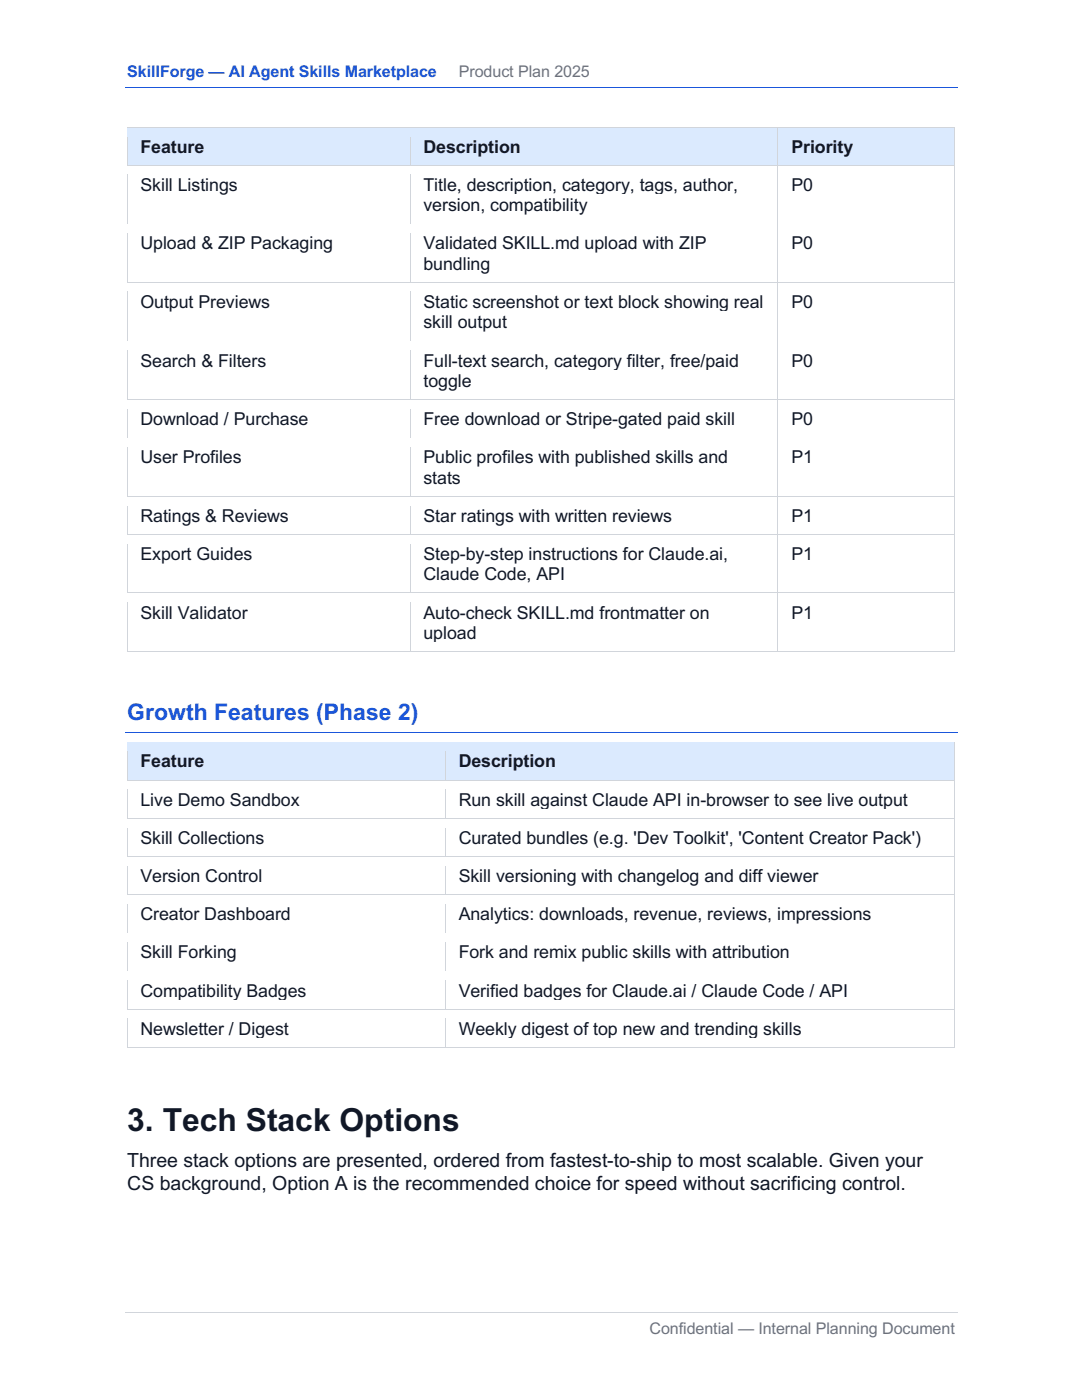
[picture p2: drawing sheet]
<svg xmlns="http://www.w3.org/2000/svg" width="216mm" height="279mm" viewBox="0 0 216 279" stroke-linecap="round" stroke-linejoin="round" font-family="sans-serif">
<defs><g id="words">
<text font-size="6.3" fill="#111827" x="25.4" y="225.8">3. Tech Stack Options</text>
<text font-size="4.6" fill="#1a56db" x="25.4" y="143.7">Growth Features (Phase 2)</text>
<g font-size="3.9" fill="#111827">
<text x="25.4" y="232.9">Three stack options are presented, ordered from fastest-to-ship to most scalable. Given your</text>
<text x="25.4" y="237.4">CS background, Option A is the recommended choice for speed without sacrificing control.</text>
</g>
<g font-size="3.6" fill="#111827">
<text x="28" y="30.5">Feature</text>
<text x="84.5" y="30.5">Description</text>
<text x="157.9" y="30.5">Priority</text>
<text x="28" y="38.1">Skill Listings</text>
<text x="84.5" y="38.1">Title, description, category, tags, author,</text>
<text x="157.9" y="38.1">P0</text>
<text x="84.5" y="42.2">version, compatibility</text>
<text x="28" y="49.8">Upload &amp; ZIP Packaging</text>
<text x="84.5" y="49.8">Validated SKILL.md upload with ZIP</text>
<text x="84.5" y="53.8">bundling</text>
<text x="157.9" y="49.8">P0</text>
<text x="28" y="61.5">Output Previews</text>
<text x="84.5" y="61.5">Static screenshot or text block showing real</text>
<text x="84.5" y="65.5">skill output</text>
<text x="157.9" y="61.5">P0</text>
<text x="28" y="73.2">Search &amp; Filters</text>
<text x="84.5" y="73.2">Full-text search, category filter, free/paid</text>
<text x="84.5" y="77.2">toggle</text>
<text x="157.9" y="73.2">P0</text>
<text x="28" y="84.8">Download / Purchase</text>
<text x="84.5" y="84.8">Free download or Stripe-gated paid skill</text>
<text x="157.9" y="84.8">P0</text>
<text x="28" y="92.5">User Profiles</text>
<text x="84.5" y="92.5">Public profiles with published skills and</text>
<text x="157.9" y="92.5">P1</text>
<text x="84.5" y="96.5">stats</text>
<text x="28" y="104.1">Ratings &amp; Reviews</text>
<text x="84.5" y="104.1">Star ratings with written reviews</text>
<text x="157.9" y="104.1">P1</text>
<text x="28" y="111.8">Export Guides</text>
<text x="84.5" y="111.8">Step-by-step instructions for Claude.ai,</text>
<text x="157.9" y="111.8">P1</text>
<text x="84.5" y="115.8">Claude Code, API</text>
<text x="28" y="123.4">Skill Validator</text>
<text x="84.5" y="123.4">Auto-check SKILL.md frontmatter on</text>
<text x="157.9" y="123.4">P1</text>
<text x="84.5" y="127.5">upload</text>
<text x="28" y="153.2">Feature</text>
<text x="91.5" y="153.2">Description</text>
<text x="28" y="160.8">Live Demo Sandbox</text>
<text x="91.5" y="160.8">Run skill against Claude API in-browser to see live output</text>
<text x="28" y="168.4">Skill Collections</text>
<text x="91.5" y="168.4">Curated bundles (e.g. 'Dev Toolkit', 'Content Creator Pack')</text>
<text x="28" y="176">Version Control</text>
<text x="91.5" y="176">Skill versioning with changelog and diff viewer</text>
<text x="28" y="183.6">Creator Dashboard</text>
<text x="91.5" y="183.6">Analytics: downloads, revenue, reviews, impressions</text>
<text x="28" y="191.3">Skill Forking</text>
<text x="91.5" y="191.3">Fork and remix public skills with attribution</text>
<text x="28" y="198.9">Compatibility Badges</text>
<text x="91.5" y="198.9">Verified badges for Claude.ai / Claude Code / API</text>
<text x="28" y="206.5">Newsletter / Digest</text>
<text x="91.5" y="206.5">Weekly digest of top new and trending skills</text>
</g>
<text font-size="3.2" fill="#1a56db" x="25.4" y="15.4">SkillForge — AI Agent Skills Marketplace</text>
<g font-size="3.2" fill="#6b7280">
<text x="91.6" y="15.4">Product Plan 2025</text>
<text x="129.6" y="266.3">Confidential — Internal Planning Document</text>
</g>
</g></defs>
<path d="M24.9 17.5h166.1" fill="none" stroke="#1a56db" stroke-width=".2"/>
<path d="M24.9 261.9h166.1" fill="none" stroke="#d1d5db" stroke-width=".2"/>
<g fill="#dbeafe">
<path d="M25.4 25.4h56.5v7.6h-56.5z"/>
<path d="M28 27.2h51.2v4h-51.2z"/>
<path d="M81.9 25.4h73.3v7.6h-73.3z"/>
<path d="M84.5 27.2h68.1v4h-68.1z"/>
<path d="M155.3 25.4h35.2v7.6h-35.2z"/>
<path d="M157.9 27.2h30v4h-30z"/>
</g>
<g fill="#d1d5db">
<path d="M25.3 25.4l.1 1.9z"/>
<path d="M25.3 25.4l.1 .1z"/>
</g>
<path d="M25.4 25.4h56.4" fill="none" stroke="#d1d5db" stroke-width=".2"/>
<path d="M25.4 25.5h56.4v1.8h-56.4z" fill="#dbeafe"/>
<g fill="#d1d5db">
<path d="M81.8 25.5l.1 1.8z"/>
<path d="M81.8 25.4l.1 .1z"/>
</g>
<path d="M81.9 25.4h73.3" fill="none" stroke="#d1d5db" stroke-width=".2"/>
<path d="M81.9 25.5h73.3v1.8h-73.3z" fill="#dbeafe"/>
<g fill="#d1d5db">
<path d="M155.2 25.5l.1 1.8z"/>
<path d="M155.2 25.4l.1 .1z"/>
</g>
<path d="M155.3 25.4h35.1" fill="none" stroke="#d1d5db" stroke-width=".2"/>
<path d="M155.3 25.5h35.1v1.8h-35.1z" fill="#dbeafe"/>
<g fill="#d1d5db">
<path d="M190.4 25.4l.1 1.9z"/>
<path d="M190.4 25.4l.1 .1z"/>
</g>
<path d="M25.4 31.2h56.5v1.8h-56.5z" fill="#dbeafe"/>
<path d="M25.4 27.3v5.7" fill="none" stroke="#d1d5db" stroke-width=".2"/>
<path d="M81.9 31.2h73.3v1.8h-73.3z" fill="#dbeafe"/>
<path d="M81.8 27.3v5.7" fill="none" stroke="#d1d5db" stroke-width=".2"/>
<path d="M155.3 31.2h35.2v1.8h-35.2z" fill="#dbeafe"/>
<path d="M155.2 27.3v5.7M190.5 27.3v5.7" fill="none" stroke="#d1d5db" stroke-width=".2"/>
<g fill="#fff">
<path d="M25.4 33h56.5v11.7h-56.5z"/>
<path d="M28 34.8h51.2v4.1h-51.2z"/>
<path d="M81.9 33h73.3v11.7h-73.3z"/>
<path d="M84.5 34.8h68.1v4.1h-68.1z"/>
<path d="M84.5 38.9h68.1v4h-68.1z"/>
<path d="M155.3 33h35.2v11.7h-35.2z"/>
<path d="M157.9 34.8h30v4.1h-30z"/>
</g>
<path d="M25.3 33l.1 1.9z" fill="#d1d5db"/>
<path d="M25.4 33.1h56.4" fill="none" stroke="#d1d5db" stroke-width=".2"/>
<path d="M25.4 33.1h56.4v1.8h-56.4z" fill="#fff"/>
<path d="M81.8 33l.1 1.9z" fill="#d1d5db"/>
<path d="M81.9 33.1h73.3" fill="none" stroke="#d1d5db" stroke-width=".2"/>
<path d="M81.9 33.1h73.3v1.8h-73.3z" fill="#fff"/>
<path d="M155.2 33l.1 1.9z" fill="#d1d5db"/>
<path d="M155.3 33.1h35.1" fill="none" stroke="#d1d5db" stroke-width=".2"/>
<path d="M155.3 33.1h35.1v1.8h-35.1z" fill="#fff"/>
<path d="M190.4 33l.1 1.9z" fill="#d1d5db"/>
<path d="M25.4 42.9h56.5v1.8h-56.5z" fill="#fff"/>
<path d="M25.4 34.9v9.8" fill="none" stroke="#d1d5db" stroke-width=".2"/>
<path d="M81.9 42.9h73.3v1.8h-73.3z" fill="#fff"/>
<path d="M81.8 34.9v9.8" fill="none" stroke="#d1d5db" stroke-width=".2"/>
<path d="M155.3 42.9h35.2v1.8h-35.2z" fill="#fff"/>
<path d="M155.2 34.9v9.8M190.5 34.9v9.8" fill="none" stroke="#d1d5db" stroke-width=".2"/>
<g fill="#fff">
<path d="M25.4 44.7h56.5v11.7h-56.5z"/>
<path d="M28 46.5h51.2v4h-51.2z"/>
<path d="M81.9 44.7h73.3v11.7h-73.3z"/>
<path d="M84.5 46.5h68.1v4h-68.1z"/>
<path d="M84.5 50.5h68.1v4.1h-68.1z"/>
<path d="M155.3 44.7h35.2v11.7h-35.2z"/>
<path d="M157.9 46.5h30v4h-30z"/>
</g>
<path d="M25.3 44.7l.1 1.9z" fill="#d1d5db"/>
<path d="M25.4 44.7h56.4" fill="none" stroke="#d1d5db" stroke-width=".2"/>
<path d="M25.4 44.8h56.4v1.8h-56.4z" fill="#fff"/>
<path d="M81.8 44.7l.1 1.9z" fill="#d1d5db"/>
<path d="M81.9 44.7h73.3" fill="none" stroke="#d1d5db" stroke-width=".2"/>
<path d="M81.9 44.8h73.3v1.8h-73.3z" fill="#fff"/>
<path d="M155.2 44.7l.1 1.9z" fill="#d1d5db"/>
<path d="M155.3 44.7h35.1" fill="none" stroke="#d1d5db" stroke-width=".2"/>
<path d="M155.3 44.8h35.1v1.8h-35.1z" fill="#fff"/>
<path d="M190.4 44.7l.1 1.9z" fill="#d1d5db"/>
<path d="M25.4 54.6h56.5v1.8h-56.5z" fill="#fff"/>
<path d="M25.4 46.6v9.8" fill="none" stroke="#d1d5db" stroke-width=".2"/>
<path d="M81.9 54.6h73.3v1.8h-73.3z" fill="#fff"/>
<path d="M81.8 46.6v9.8" fill="none" stroke="#d1d5db" stroke-width=".2"/>
<path d="M155.3 54.6h35.2v1.8h-35.2z" fill="#fff"/>
<path d="M155.2 46.6v9.8M190.5 46.6v9.8" fill="none" stroke="#d1d5db" stroke-width=".2"/>
<g fill="#fff">
<path d="M25.4 56.4h56.5v11.7h-56.5z"/>
<path d="M28 58.2h51.2v4h-51.2z"/>
<path d="M81.9 56.4h73.3v11.7h-73.3z"/>
<path d="M84.5 58.2h68.1v4h-68.1z"/>
<path d="M84.5 62.2h68.1v4.1h-68.1z"/>
<path d="M155.3 56.4h35.2v11.7h-35.2z"/>
<path d="M157.9 58.2h30v4h-30z"/>
</g>
<path d="M25.3 56.4l.1 1.9z" fill="#d1d5db"/>
<path d="M25.4 56.4h56.4" fill="none" stroke="#d1d5db" stroke-width=".2"/>
<path d="M25.4 56.5h56.4v1.8h-56.4z" fill="#fff"/>
<path d="M81.8 56.4l.1 1.9z" fill="#d1d5db"/>
<path d="M81.9 56.4h73.3" fill="none" stroke="#d1d5db" stroke-width=".2"/>
<path d="M81.9 56.5h73.3v1.8h-73.3z" fill="#fff"/>
<path d="M155.2 56.4l.1 1.9z" fill="#d1d5db"/>
<path d="M155.3 56.4h35.1" fill="none" stroke="#d1d5db" stroke-width=".2"/>
<path d="M155.3 56.5h35.1v1.8h-35.1z" fill="#fff"/>
<path d="M190.4 56.4l.1 1.9z" fill="#d1d5db"/>
<path d="M25.4 66.3h56.5v1.8h-56.5z" fill="#fff"/>
<path d="M25.4 58.3v9.8" fill="none" stroke="#d1d5db" stroke-width=".2"/>
<path d="M81.9 66.3h73.3v1.8h-73.3z" fill="#fff"/>
<path d="M81.8 58.3v9.8" fill="none" stroke="#d1d5db" stroke-width=".2"/>
<path d="M155.3 66.3h35.2v1.8h-35.2z" fill="#fff"/>
<path d="M155.2 58.3v9.8M190.5 58.3v9.8" fill="none" stroke="#d1d5db" stroke-width=".2"/>
<g fill="#fff">
<path d="M25.4 68.1h56.5v11.7h-56.5z"/>
<path d="M28 69.8h51.2v4.1h-51.2z"/>
<path d="M81.9 68.1h73.3v11.7h-73.3z"/>
<path d="M84.5 69.8h68.1v4.1h-68.1z"/>
<path d="M84.5 73.9h68.1v4.1h-68.1z"/>
<path d="M155.3 68.1h35.2v11.7h-35.2z"/>
<path d="M157.9 69.8h30v4.1h-30z"/>
</g>
<path d="M25.3 68.1l.1 1.8z" fill="#d1d5db"/>
<path d="M25.4 68.1h56.4" fill="none" stroke="#d1d5db" stroke-width=".2"/>
<path d="M25.4 68.2h56.4v1.7h-56.4z" fill="#fff"/>
<path d="M81.8 68.1l.1 1.8z" fill="#d1d5db"/>
<path d="M81.9 68.1h73.3" fill="none" stroke="#d1d5db" stroke-width=".2"/>
<path d="M81.9 68.2h73.3v1.7h-73.3z" fill="#fff"/>
<path d="M155.2 68.1l.1 1.8z" fill="#d1d5db"/>
<path d="M155.3 68.1h35.1" fill="none" stroke="#d1d5db" stroke-width=".2"/>
<path d="M155.3 68.2h35.1v1.7h-35.1z" fill="#fff"/>
<path d="M190.4 68.1l.1 1.8z" fill="#d1d5db"/>
<path d="M25.4 78h56.5v1.8h-56.5z" fill="#fff"/>
<path d="M25.4 69.9v9.9" fill="none" stroke="#d1d5db" stroke-width=".2"/>
<path d="M81.9 78h73.3v1.8h-73.3z" fill="#fff"/>
<path d="M81.8 69.9v9.9" fill="none" stroke="#d1d5db" stroke-width=".2"/>
<path d="M155.3 78h35.2v1.8h-35.2z" fill="#fff"/>
<path d="M155.2 69.9v9.9M190.5 69.9v9.9" fill="none" stroke="#d1d5db" stroke-width=".2"/>
<g fill="#fff">
<path d="M25.4 79.8h56.5v7.6h-56.5z"/>
<path d="M28 81.5h51.2v4.1h-51.2z"/>
<path d="M81.9 79.8h73.3v7.6h-73.3z"/>
<path d="M84.5 81.5h68.1v4.1h-68.1z"/>
<path d="M155.3 79.8h35.2v7.6h-35.2z"/>
<path d="M157.9 81.5h30v4.1h-30z"/>
</g>
<path d="M25.3 79.8l.1 1.8z" fill="#d1d5db"/>
<path d="M25.4 79.8h56.4" fill="none" stroke="#d1d5db" stroke-width=".2"/>
<path d="M25.4 79.8h56.4v1.8h-56.4z" fill="#fff"/>
<path d="M81.8 79.8l.1 1.8z" fill="#d1d5db"/>
<path d="M81.9 79.8h73.3" fill="none" stroke="#d1d5db" stroke-width=".2"/>
<path d="M81.9 79.8h73.3v1.8h-73.3z" fill="#fff"/>
<path d="M155.2 79.8l.1 1.8z" fill="#d1d5db"/>
<path d="M155.3 79.8h35.1" fill="none" stroke="#d1d5db" stroke-width=".2"/>
<path d="M155.3 79.8h35.1v1.8h-35.1z" fill="#fff"/>
<path d="M190.4 79.8l.1 1.8z" fill="#d1d5db"/>
<path d="M25.4 85.6h56.5v1.8h-56.5z" fill="#fff"/>
<path d="M25.4 81.6v5.8" fill="none" stroke="#d1d5db" stroke-width=".2"/>
<path d="M81.9 85.6h73.3v1.8h-73.3z" fill="#fff"/>
<path d="M81.8 81.6v5.8" fill="none" stroke="#d1d5db" stroke-width=".2"/>
<path d="M155.3 85.6h35.2v1.8h-35.2z" fill="#fff"/>
<path d="M155.2 81.6v5.8M190.5 81.6v5.8" fill="none" stroke="#d1d5db" stroke-width=".2"/>
<g fill="#fff">
<path d="M25.4 87.4h56.5v11.7h-56.5z"/>
<path d="M28 89.2h51.2v4h-51.2z"/>
<path d="M81.9 87.4h73.3v11.7h-73.3z"/>
<path d="M84.5 89.2h68.1v4h-68.1z"/>
<path d="M84.5 93.2h68.1v4.1h-68.1z"/>
<path d="M155.3 87.4h35.2v11.7h-35.2z"/>
<path d="M157.9 89.2h30v4h-30z"/>
</g>
<path d="M25.3 87.4l.1 1.8z" fill="#d1d5db"/>
<path d="M25.4 87.4h56.4" fill="none" stroke="#d1d5db" stroke-width=".2"/>
<path d="M25.4 87.5h56.4v1.7h-56.4z" fill="#fff"/>
<path d="M81.8 87.4l.1 1.8z" fill="#d1d5db"/>
<path d="M81.9 87.4h73.3" fill="none" stroke="#d1d5db" stroke-width=".2"/>
<path d="M81.9 87.5h73.3v1.7h-73.3z" fill="#fff"/>
<path d="M155.2 87.4l.1 1.8z" fill="#d1d5db"/>
<path d="M155.3 87.4h35.1" fill="none" stroke="#d1d5db" stroke-width=".2"/>
<path d="M155.3 87.5h35.1v1.7h-35.1z" fill="#fff"/>
<path d="M190.4 87.4l.1 1.8z" fill="#d1d5db"/>
<path d="M25.4 97.3h56.5v1.8h-56.5z" fill="#fff"/>
<path d="M25.4 89.2v9.9" fill="none" stroke="#d1d5db" stroke-width=".2"/>
<path d="M81.9 97.3h73.3v1.8h-73.3z" fill="#fff"/>
<path d="M81.8 89.2v9.9" fill="none" stroke="#d1d5db" stroke-width=".2"/>
<path d="M155.3 97.3h35.2v1.8h-35.2z" fill="#fff"/>
<path d="M155.2 89.2v9.9M190.5 89.2v9.9" fill="none" stroke="#d1d5db" stroke-width=".2"/>
<g fill="#fff">
<path d="M25.4 99.1h56.5v7.6h-56.5z"/>
<path d="M28 100.8h51.2v4.1h-51.2z"/>
<path d="M81.9 99.1h73.3v7.6h-73.3z"/>
<path d="M84.5 100.8h68.1v4.1h-68.1z"/>
<path d="M155.3 99.1h35.2v7.6h-35.2z"/>
<path d="M157.9 100.8h30v4.1h-30z"/>
</g>
<path d="M25.3 99.1l.1 1.8z" fill="#d1d5db"/>
<path d="M25.4 99.1h56.4" fill="none" stroke="#d1d5db" stroke-width=".2"/>
<path d="M25.4 99.1h56.4v1.8h-56.4z" fill="#fff"/>
<path d="M81.8 99.1l.1 1.8z" fill="#d1d5db"/>
<path d="M81.9 99.1h73.3" fill="none" stroke="#d1d5db" stroke-width=".2"/>
<path d="M81.9 99.1h73.3v1.8h-73.3z" fill="#fff"/>
<path d="M155.2 99.1l.1 1.8z" fill="#d1d5db"/>
<path d="M155.3 99.1h35.1" fill="none" stroke="#d1d5db" stroke-width=".2"/>
<path d="M155.3 99.1h35.1v1.8h-35.1z" fill="#fff"/>
<path d="M190.4 99.1l.1 1.8z" fill="#d1d5db"/>
<path d="M25.4 104.9h56.5v1.8h-56.5z" fill="#fff"/>
<path d="M25.4 100.9v5.8" fill="none" stroke="#d1d5db" stroke-width=".2"/>
<path d="M81.9 104.9h73.3v1.8h-73.3z" fill="#fff"/>
<path d="M81.8 100.9v5.8" fill="none" stroke="#d1d5db" stroke-width=".2"/>
<path d="M155.3 104.9h35.2v1.8h-35.2z" fill="#fff"/>
<path d="M155.2 100.9v5.8M190.5 100.9v5.8" fill="none" stroke="#d1d5db" stroke-width=".2"/>
<g fill="#fff">
<path d="M25.4 106.7h56.5v11.7h-56.5z"/>
<path d="M28 108.5h51.2v4h-51.2z"/>
<path d="M81.9 106.7h73.3v11.7h-73.3z"/>
<path d="M84.5 108.5h68.1v4h-68.1z"/>
<path d="M84.5 112.5h68.1v4.1h-68.1z"/>
<path d="M155.3 106.7h35.2v11.7h-35.2z"/>
<path d="M157.9 108.5h30v4h-30z"/>
</g>
<path d="M25.3 106.7l.1 1.8z" fill="#d1d5db"/>
<path d="M25.4 106.7h56.4" fill="none" stroke="#d1d5db" stroke-width=".2"/>
<path d="M25.4 106.8h56.4v1.7h-56.4z" fill="#fff"/>
<path d="M81.8 106.7l.1 1.8z" fill="#d1d5db"/>
<path d="M81.9 106.7h73.3" fill="none" stroke="#d1d5db" stroke-width=".2"/>
<path d="M81.9 106.8h73.3v1.7h-73.3z" fill="#fff"/>
<path d="M155.2 106.7l.1 1.8z" fill="#d1d5db"/>
<path d="M155.3 106.7h35.1" fill="none" stroke="#d1d5db" stroke-width=".2"/>
<path d="M155.3 106.8h35.1v1.7h-35.1z" fill="#fff"/>
<path d="M190.4 106.7l.1 1.8z" fill="#d1d5db"/>
<path d="M25.4 116.5h56.5v1.8h-56.5z" fill="#fff"/>
<path d="M25.4 108.5v9.8" fill="none" stroke="#d1d5db" stroke-width=".2"/>
<path d="M81.9 116.5h73.3v1.8h-73.3z" fill="#fff"/>
<path d="M81.8 108.5v9.8" fill="none" stroke="#d1d5db" stroke-width=".2"/>
<path d="M155.3 116.5h35.2v1.8h-35.2z" fill="#fff"/>
<path d="M155.2 108.5v9.8M190.5 108.5v9.8" fill="none" stroke="#d1d5db" stroke-width=".2"/>
<g fill="#fff">
<path d="M25.4 118.4h56.5v11.6h-56.5z"/>
<path d="M28 120.1h51.2v4.1h-51.2z"/>
<path d="M81.9 118.4h73.3v11.6h-73.3z"/>
<path d="M84.5 120.1h68.1v4.1h-68.1z"/>
<path d="M84.5 124.2h68.1v4.1h-68.1z"/>
<path d="M155.3 118.4h35.2v11.6h-35.2z"/>
<path d="M157.9 120.1h30v4.1h-30z"/>
</g>
<path d="M25.3 118.3l.1 1.8z" fill="#d1d5db"/>
<path d="M25.4 118.3h56.4" fill="none" stroke="#d1d5db" stroke-width=".2"/>
<path d="M25.4 118.4h56.4v1.7h-56.4z" fill="#fff"/>
<path d="M81.8 118.3l.1 1.8z" fill="#d1d5db"/>
<path d="M81.9 118.3h73.3" fill="none" stroke="#d1d5db" stroke-width=".2"/>
<path d="M81.9 118.4h73.3v1.7h-73.3z" fill="#fff"/>
<path d="M155.2 118.3l.1 1.8z" fill="#d1d5db"/>
<path d="M155.3 118.3h35.1" fill="none" stroke="#d1d5db" stroke-width=".2"/>
<path d="M155.3 118.4h35.1v1.7h-35.1z" fill="#fff"/>
<path d="M190.4 118.3l.1 1.8z" fill="#d1d5db"/>
<path d="M25.4 128.2h56.5v1.8h-56.5z" fill="#fff"/>
<path d="M25.4 120.1v9.9" fill="none" stroke="#d1d5db" stroke-width=".2"/>
<path d="M25.3 130h.1z" fill="#d1d5db"/>
<path d="M25.4 130h56.4" fill="none" stroke="#d1d5db" stroke-width=".2"/>
<path d="M81.9 128.2h73.3v1.8h-73.3z" fill="#fff"/>
<path d="M81.8 120.1v9.9" fill="none" stroke="#d1d5db" stroke-width=".2"/>
<path d="M81.8 130h.1z" fill="#d1d5db"/>
<path d="M81.9 130h73.3" fill="none" stroke="#d1d5db" stroke-width=".2"/>
<path d="M155.3 128.2h35.2v1.8h-35.2z" fill="#fff"/>
<path d="M155.2 120.1v9.9" fill="none" stroke="#d1d5db" stroke-width=".2"/>
<path d="M155.2 130h.1z" fill="#d1d5db"/>
<path d="M155.3 130h35.1M190.5 120.1v9.9" fill="none" stroke="#d1d5db" stroke-width=".2"/>
<path d="M190.4 130h.1z" fill="#d1d5db"/>
<path d="M24.9 146.1h166.1" fill="none" stroke="#1a56db" stroke-width=".2"/>
<g fill="#dbeafe">
<path d="M25.4 148.1h63.5v7.6h-63.5z"/>
<path d="M28 149.9h58.3v4h-58.3z"/>
<path d="M88.9 148.1h101.6v7.6h-101.6z"/>
<path d="M91.5 149.9h96.4v4h-96.4z"/>
</g>
<g fill="#d1d5db">
<path d="M25.3 148.1l.1 1.8z"/>
<path d="M25.3 148.1l.1 .1z"/>
</g>
<path d="M25.4 148.1h63.4" fill="none" stroke="#d1d5db" stroke-width=".2"/>
<path d="M25.4 148.2h63.4v1.7h-63.4z" fill="#dbeafe"/>
<g fill="#d1d5db">
<path d="M88.8 148.2l.1 1.7z"/>
<path d="M88.8 148.1l.1 .1z"/>
</g>
<path d="M88.9 148.1h101.5" fill="none" stroke="#d1d5db" stroke-width=".2"/>
<path d="M88.9 148.2h101.5v1.7h-101.5z" fill="#dbeafe"/>
<g fill="#d1d5db">
<path d="M190.4 148.1l.1 1.8z"/>
<path d="M190.4 148.1l.1 .1z"/>
</g>
<path d="M25.4 153.9h63.5v1.8h-63.5z" fill="#dbeafe"/>
<path d="M25.4 149.9v5.8" fill="none" stroke="#d1d5db" stroke-width=".2"/>
<path d="M88.9 153.9h101.6v1.8h-101.6z" fill="#dbeafe"/>
<path d="M88.9 149.9v5.8M190.5 149.9v5.8" fill="none" stroke="#d1d5db" stroke-width=".2"/>
<g fill="#fff">
<path d="M25.4 155.7h63.5v7.6h-63.5z"/>
<path d="M28 157.5h58.3v4h-58.3z"/>
<path d="M88.9 155.7h101.6v7.6h-101.6z"/>
<path d="M91.5 157.5h96.4v4h-96.4z"/>
</g>
<path d="M25.3 155.7l.1 1.9z" fill="#d1d5db"/>
<path d="M25.4 155.7h63.4" fill="none" stroke="#d1d5db" stroke-width=".2"/>
<path d="M25.4 155.8h63.4v1.8h-63.4z" fill="#fff"/>
<path d="M88.8 155.7l.1 1.9z" fill="#d1d5db"/>
<path d="M88.9 155.7h101.5" fill="none" stroke="#d1d5db" stroke-width=".2"/>
<path d="M88.9 155.8h101.5v1.8h-101.5z" fill="#fff"/>
<path d="M190.4 155.7l.1 1.9z" fill="#d1d5db"/>
<path d="M25.4 161.5h63.5v1.8h-63.5z" fill="#fff"/>
<path d="M25.4 157.6v5.7" fill="none" stroke="#d1d5db" stroke-width=".2"/>
<path d="M88.9 161.5h101.6v1.8h-101.6z" fill="#fff"/>
<path d="M88.9 157.6v5.7M190.5 157.6v5.7" fill="none" stroke="#d1d5db" stroke-width=".2"/>
<g fill="#fff">
<path d="M25.4 163.3h63.5v7.6h-63.5z"/>
<path d="M28 165.1h58.3v4.1h-58.3z"/>
<path d="M88.9 163.3h101.6v7.6h-101.6z"/>
<path d="M91.5 165.1h96.4v4.1h-96.4z"/>
</g>
<path d="M25.3 163.3l.1 1.9z" fill="#d1d5db"/>
<path d="M25.4 163.4h63.4" fill="none" stroke="#d1d5db" stroke-width=".2"/>
<path d="M25.4 163.4h63.4v1.8h-63.4z" fill="#fff"/>
<path d="M88.8 163.3l.1 1.9z" fill="#d1d5db"/>
<path d="M88.9 163.4h101.5" fill="none" stroke="#d1d5db" stroke-width=".2"/>
<path d="M88.9 163.4h101.5v1.8h-101.5z" fill="#fff"/>
<path d="M190.4 163.3l.1 1.9z" fill="#d1d5db"/>
<path d="M25.4 169.2h63.5v1.7h-63.5z" fill="#fff"/>
<path d="M25.4 165.2v5.7" fill="none" stroke="#d1d5db" stroke-width=".2"/>
<path d="M88.9 169.2h101.6v1.7h-101.6z" fill="#fff"/>
<path d="M88.9 165.2v5.7M190.5 165.2v5.7" fill="none" stroke="#d1d5db" stroke-width=".2"/>
<g fill="#fff">
<path d="M25.4 170.9h63.5v7.7h-63.5z"/>
<path d="M28 172.7h58.3v4.1h-58.3z"/>
<path d="M88.9 170.9h101.6v7.7h-101.6z"/>
<path d="M91.5 172.7h96.4v4.1h-96.4z"/>
</g>
<path d="M25.3 170.9l.1 1.9z" fill="#d1d5db"/>
<path d="M25.4 171h63.4" fill="none" stroke="#d1d5db" stroke-width=".2"/>
<path d="M25.4 171h63.4v1.8h-63.4z" fill="#fff"/>
<path d="M88.8 170.9l.1 1.9z" fill="#d1d5db"/>
<path d="M88.9 171h101.5" fill="none" stroke="#d1d5db" stroke-width=".2"/>
<path d="M88.9 171h101.5v1.8h-101.5z" fill="#fff"/>
<path d="M190.4 170.9l.1 1.9z" fill="#d1d5db"/>
<path d="M25.4 176.8h63.5v1.8h-63.5z" fill="#fff"/>
<path d="M25.4 172.8v5.8" fill="none" stroke="#d1d5db" stroke-width=".2"/>
<path d="M88.9 176.8h101.6v1.8h-101.6z" fill="#fff"/>
<path d="M88.9 172.8v5.8M190.5 172.8v5.8" fill="none" stroke="#d1d5db" stroke-width=".2"/>
<g fill="#fff">
<path d="M25.4 178.6h63.5v7.6h-63.5z"/>
<path d="M28 180.3h58.3v4.1h-58.3z"/>
<path d="M88.9 178.6h101.6v7.6h-101.6z"/>
<path d="M91.5 180.3h96.4v4.1h-96.4z"/>
</g>
<path d="M25.3 178.6l.1 1.8z" fill="#d1d5db"/>
<path d="M25.4 178.6h63.4" fill="none" stroke="#d1d5db" stroke-width=".2"/>
<path d="M25.4 178.6h63.4v1.8h-63.4z" fill="#fff"/>
<path d="M88.8 178.6l.1 1.8z" fill="#d1d5db"/>
<path d="M88.9 178.6h101.5" fill="none" stroke="#d1d5db" stroke-width=".2"/>
<path d="M88.9 178.6h101.5v1.8h-101.5z" fill="#fff"/>
<path d="M190.4 178.6l.1 1.8z" fill="#d1d5db"/>
<path d="M25.4 184.4h63.5v1.8h-63.5z" fill="#fff"/>
<path d="M25.4 180.4v5.8" fill="none" stroke="#d1d5db" stroke-width=".2"/>
<path d="M88.9 184.4h101.6v1.8h-101.6z" fill="#fff"/>
<path d="M88.9 180.4v5.8M190.5 180.4v5.8" fill="none" stroke="#d1d5db" stroke-width=".2"/>
<g fill="#fff">
<path d="M25.4 186.2h63.5v7.6h-63.5z"/>
<path d="M28 188h58.3v4h-58.3z"/>
<path d="M88.9 186.2h101.6v7.6h-101.6z"/>
<path d="M91.5 188h96.4v4h-96.4z"/>
</g>
<path d="M25.3 186.2l.1 1.8z" fill="#d1d5db"/>
<path d="M25.4 186.2h63.4" fill="none" stroke="#d1d5db" stroke-width=".2"/>
<path d="M25.4 186.3h63.4v1.7h-63.4z" fill="#fff"/>
<path d="M88.8 186.2l.1 1.8z" fill="#d1d5db"/>
<path d="M88.9 186.2h101.5" fill="none" stroke="#d1d5db" stroke-width=".2"/>
<path d="M88.9 186.3h101.5v1.7h-101.5z" fill="#fff"/>
<path d="M190.4 186.2l.1 1.8z" fill="#d1d5db"/>
<path d="M25.4 192h63.5v1.8h-63.5z" fill="#fff"/>
<path d="M25.4 188v5.8" fill="none" stroke="#d1d5db" stroke-width=".2"/>
<path d="M88.9 192h101.6v1.8h-101.6z" fill="#fff"/>
<path d="M88.9 188v5.8M190.5 188v5.8" fill="none" stroke="#d1d5db" stroke-width=".2"/>
<g fill="#fff">
<path d="M25.4 193.8h63.5v7.6h-63.5z"/>
<path d="M28 195.6h58.3v4h-58.3z"/>
<path d="M88.9 193.8h101.6v7.6h-101.6z"/>
<path d="M91.5 195.6h96.4v4h-96.4z"/>
</g>
<path d="M25.3 193.8l.1 1.9z" fill="#d1d5db"/>
<path d="M25.4 193.8h63.4" fill="none" stroke="#d1d5db" stroke-width=".2"/>
<path d="M25.4 193.9h63.4v1.8h-63.4z" fill="#fff"/>
<path d="M88.8 193.8l.1 1.9z" fill="#d1d5db"/>
<path d="M88.9 193.8h101.5" fill="none" stroke="#d1d5db" stroke-width=".2"/>
<path d="M88.9 193.9h101.5v1.8h-101.5z" fill="#fff"/>
<path d="M190.4 193.8l.1 1.9z" fill="#d1d5db"/>
<path d="M25.4 199.6h63.5v1.8h-63.5z" fill="#fff"/>
<path d="M25.4 195.7v5.7" fill="none" stroke="#d1d5db" stroke-width=".2"/>
<path d="M88.9 199.6h101.6v1.8h-101.6z" fill="#fff"/>
<path d="M88.9 195.7v5.7M190.5 195.7v5.7" fill="none" stroke="#d1d5db" stroke-width=".2"/>
<g fill="#fff">
<path d="M25.4 201.4h63.5v7.6h-63.5z"/>
<path d="M28 203.2h58.3v4.1h-58.3z"/>
<path d="M88.9 201.4h101.6v7.6h-101.6z"/>
<path d="M91.5 203.2h96.4v4.1h-96.4z"/>
</g>
<path d="M25.3 201.4l.1 1.9z" fill="#d1d5db"/>
<path d="M25.4 201.5h63.4" fill="none" stroke="#d1d5db" stroke-width=".2"/>
<path d="M25.4 201.5h63.4v1.8h-63.4z" fill="#fff"/>
<path d="M88.8 201.4l.1 1.9z" fill="#d1d5db"/>
<path d="M88.9 201.5h101.5" fill="none" stroke="#d1d5db" stroke-width=".2"/>
<path d="M88.9 201.5h101.5v1.8h-101.5z" fill="#fff"/>
<path d="M190.4 201.4l.1 1.9z" fill="#d1d5db"/>
<path d="M25.4 207.2h63.5v1.8h-63.5z" fill="#fff"/>
<path d="M25.4 203.3v5.7" fill="none" stroke="#d1d5db" stroke-width=".2"/>
<path d="M25.3 209h.1z" fill="#d1d5db"/>
<path d="M25.4 209h63.4" fill="none" stroke="#d1d5db" stroke-width=".2"/>
<path d="M88.9 207.2h101.6v1.8h-101.6z" fill="#fff"/>
<path d="M88.9 203.3v5.7" fill="none" stroke="#d1d5db" stroke-width=".2"/>
<path d="M88.8 209h.1z" fill="#d1d5db"/>
<path d="M88.9 209h101.5M190.5 203.3v5.7" fill="none" stroke="#d1d5db" stroke-width=".2"/>
<path d="M190.4 209h.1z" fill="#d1d5db"/>
<use href="#words"/>
</svg>
